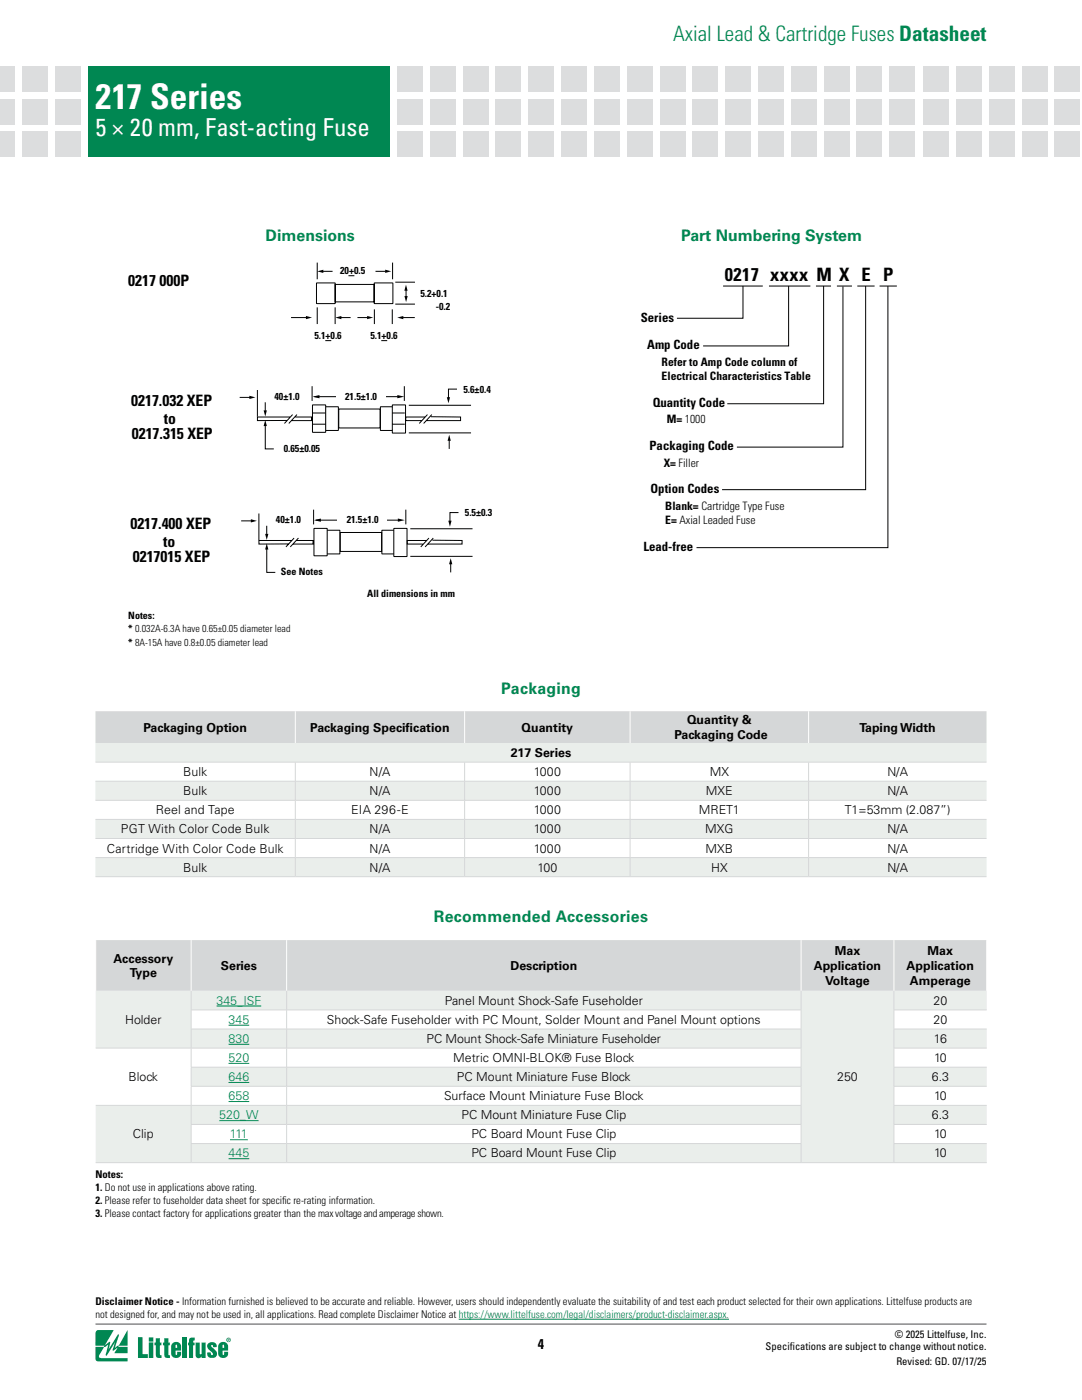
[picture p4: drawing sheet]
<svg xmlns="http://www.w3.org/2000/svg" width="216mm" height="279mm" viewBox="0 0 216 279" stroke-linecap="round" stroke-linejoin="round" font-family="sans-serif">
<defs><g id="words">
<text font-size="7.1" fill="#fff" x="19" y="21.8">217 Series</text>
<text font-size="4.9" fill="#fff" x="19" y="27.1">5 × 20 mm, Fast-acting Fuse</text>
<text font-size="4.2" fill="#008752" x="134.3" y="8.1">Axial Lead &amp; Cartridge Fuses Datasheet</text>
<text font-size="3.7" x="144.6" y="56">0217 xxxx M X E P</text>
<g font-size="3.2" fill="#008752">
<text x="53" y="48">Dimensions</text>
<text x="136" y="48">Part Numbering System</text>
<text x="100" y="138.5">Packaging</text>
<text x="86.6" y="184">Recommended Accessories</text>
</g>
<g font-size="3.1">
<text x="25.6" y="57.2">0217 000P</text>
<text x="26.2" y="81">0217.032 XEP</text>
<text x="26.3" y="87.6">0217.315 XEP</text>
<text x="32.7" y="84.6">to</text>
<text x="26" y="105.6">0217.400 XEP</text>
<text x="26.5" y="112.2">0217015 XEP</text>
<text x="32.5" y="109.2">to</text>
</g>
<text font-size="2.8" x="107.3" y="269.2">4</text>
<g font-size="2.5">
<text x="127.9" y="64.2">Series</text>
<text x="129.1" y="69.7">Amp Code</text>
<text x="130.2" y="81.3">Quantity Code</text>
<text x="129.6" y="89.9">Packaging Code</text>
<text x="129.8" y="98.4">Option Codes</text>
<text x="128.4" y="109.9">Lead-free</text>
<text x="28.6" y="146">Packaging Option</text>
<text x="61.9" y="146">Packaging Specif</text>
<text x="80.9" y="146">ication</text>
<text x="104.1" y="146">Quantity</text>
<text x="134.6" y="147.5">Packaging Code</text>
<text x="137.1" y="144.5">Quantity &amp;</text>
<text x="171.5" y="146">Taping Width</text>
<text x="36.5" y="154.9">Bulk</text>
<text x="73.7" y="154.9">N/A</text>
<text x="101.9" y="151.1">217 Series</text>
<text x="106.5" y="154.9">1000</text>
<text x="141.6" y="154.9">MX</text>
<text x="177.1" y="154.9">N/A</text>
<text x="36.5" y="158.7">Bulk</text>
<text x="73.7" y="158.7">N/A</text>
<text x="106.5" y="158.7">1000</text>
<text x="140.9" y="158.7">MXE</text>
<text x="177.1" y="158.7">N/A</text>
<text x="24.1" y="166.3">PGT With Color Code Bulk</text>
<text x="31.1" y="162.5">Reel and Tape</text>
<text x="70.1" y="162.5">EIA 296-E</text>
<text x="73.7" y="166.3">N/A</text>
<text x="106.5" y="166.3">1000</text>
<text x="106.5" y="162.5">1000</text>
<text x="139.5" y="162.5">MRET1</text>
<text x="140.7" y="166.3">MXG</text>
<text x="168.6" y="162.5">T1=53mm (2.087”)</text>
<text x="177.1" y="166.3">N/A</text>
<text x="21.3" y="170.1">Cartridge With Color Code Bulk</text>
<text x="36.5" y="173.9">Bulk</text>
<text x="73.7" y="170.1">N/A</text>
<text x="73.7" y="173.9">N/A</text>
<text x="106.5" y="170.1">1000</text>
<text x="107.2" y="173.9">100</text>
<text x="140.8" y="170.1">MXB</text>
<text x="141.9" y="173.9">HX</text>
<text x="177.1" y="170.1">N/A</text>
<text x="177.1" y="173.9">N/A</text>
<text x="166.6" y="190.6">Max</text>
<text x="185.1" y="190.6">Max</text>
<text x="22.7" y="192.1">Accessory</text>
<text x="25.9" y="195.1">Type</text>
<text x="44.1" y="193.6">Series</text>
<text x="101.8" y="193.6">Description</text>
<text x="162.4" y="193.6">Application</text>
<text x="164.7" y="196.5">Voltage</text>
<text x="180.9" y="193.6">Application</text>
<text x="181.6" y="196.5">Amperage</text>
<text x="88.8" y="200.5">Panel Mount Shock-Safe Fuseholder</text>
<text x="186.3" y="200.5">20</text>
<text x="25" y="204.3">Holder</text>
<text x="65.2" y="204.4">Shock-Safe Fuseholder with PC Mount, Solder Mount and Panel Mount options</text>
<text x="85.1" y="208.2">PC Mount Shock-Safe Miniature Fuseholder</text>
<text x="186.3" y="204.4">20</text>
<text x="186.3" y="208.2">16</text>
<text x="25.6" y="215.8">Block</text>
<text x="90.4" y="212">Metric OMNI-BLOK® Fuse Block</text>
<text x="91.2" y="215.8">PC Mount Miniature Fuse Block</text>
<text x="167.1" y="215.7">250</text>
<text x="185.9" y="215.8">6.3</text>
<text x="186.4" y="212">10</text>
<text x="88.6" y="219.6">Surface Mount Miniature Fuse Block</text>
<text x="186.4" y="219.6">10</text>
<text x="26.5" y="227.2">Clip</text>
<text x="92.1" y="223.4">PC Mount Miniature Fuse Clip</text>
<text x="94.1" y="227.2">PC Board Mount Fuse Clip</text>
<text x="185.9" y="223.4">6.3</text>
<text x="186.4" y="227.2">10</text>
<text x="94.1" y="231">PC Board Mount Fuse Clip</text>
<text x="186.4" y="231">10</text>
</g>
<g font-size="2.5" fill="#008752">
<text x="43.2" y="200.5">345_ISF</text>
<text x="45.6" y="204.4">345</text>
<text x="45.6" y="208.2">830</text>
<text x="45.6" y="212">520</text>
<text x="45.6" y="215.8">646</text>
<text x="45.6" y="219.6">658</text>
<text x="43.8" y="223.4">520_W</text>
<text x="45.9" y="227.2">111</text>
<text x="45.6" y="231">445</text>
</g>
<g font-size="2.3">
<text x="132" y="73">Refer to Amp Code column of</text>
<text x="132" y="75.8">Electrical Characteristics Table</text>
<text x="133.1" y="84.5">M= 1000</text>
<text x="132.4" y="93.1">X= Filler</text>
<text x="132.7" y="101.7">Blank= Cartridge Type Fuse</text>
<text x="132.7" y="104.5">E= Axial Leaded Fuse</text>
</g>
<g font-size="2.1">
<text x="19" y="235.2">Notes:</text>
<text x="19" y="237.7">1. Do not use in applications above rating.</text>
<text x="19" y="240.2">2. Please refer to fuseholder data sheet for specific re-rating information.</text>
<text x="19" y="242.8">3. Please contact factory for applications greater than the max voltage and amperage shown.</text>
<text x="19" y="260.5">Disclaimer Notice - Information furnished is believed to be accurate and reliable. However, users should independently evaluate the suitability of and test each product selected for their own applications. Littelfuse products are</text>
<text x="19" y="263.1">not designed for, and may not be used in, all applications. Read complete Disclaimer Notice at https://www.littelfuse.com/legal/disclaimers/product-disclaimer.aspx.</text>
<text x="152.8" y="269.5">Specif</text>
<text x="157.6" y="269.5">ications are subject to change without notice.</text>
<text x="178.6" y="267">© 2025 Littelfuse, Inc.</text>
<text x="178.9" y="272.3">Revised: GD. 07/17/25</text>
</g>
<g font-size="2">
<text x="67.9" y="54.7">20+0.5</text>
<text x="83.9" y="59.3">5.2+0.1</text>
<text x="86.9" y="61.9">-0.2</text>
<text x="62.7" y="67.7">5.1+0.6</text>
<text x="73.9" y="67.7">5.1+0.6</text>
<text x="54.8" y="79.8">40±1.0</text>
<text x="68.9" y="79.8">21.5±1.0</text>
<text x="92.5" y="78.4">5.6±0.4</text>
<text x="56.6" y="90.2">0.65±0.05</text>
<text x="55.1" y="104.4">40±1.0</text>
<text x="69.2" y="104.4">21.5±1.0</text>
<text x="92.8" y="103">5.5±0.3</text>
<text x="56.1" y="114.8">See Notes</text>
<text x="73.3" y="119.1">All dimensions in mm</text>
<text x="25.6" y="123.5">Notes:</text>
<text x="25.6" y="126.2">* 0.032A-6.3A have 0.65±0.05 diameter lead</text>
<text x="25.6" y="128.9">* 8A-15A have 0.8±0.05 diameter lead</text>
</g>
</g></defs>
<path d="M19 264.2h177.8" fill="none" stroke="#4d4d4f" stroke-width=".2"/>
<g fill="#008752">
<path d="M19.2 265.6l.4-.2 3.1 .1-1.7 2.9 .8-.6 .2 .1-.3 1.4 1.9-3 .1 .3-.8 2.4 .8-.5 1.8-3.1v3.2h-1.8l-.1 .2h1.9v1.3l-2.7-.1 .7-1-.9 .6-.1-.2 .5-1.6-1.7 2.7h-.1l-.1-.2 .5-1.9-.8 .4-1.1 1.9a1.05 1.05 0 0 0 1.3 .4h4.5v.6h-6l-.3-.2-.1-.3v-2.4h1.6l.1-.2h-1.7v-2.5z"/>
<path d="M27.5 266.9h.9v3.4h1.1v.7h-2z"/>
<path d="M31.1 267.1h.8v.8h.3v.6h-.3v1.7v.2l.3 .1v.5a.81 .81 0 0 1-1.1-.4v-2.1h-.3v-.6h.3z"/>
<path d="M32.8 267.1h.8v.8h.3v.6h-.3v1.7v.2l.3 .1v.5a.81 .81 0 0 1-1.1-.4v-2.1h-.3v-.6h.3z"/>
<path d="M36.4 266.9h.8v4.1h-.8z"/>
<path d="M37.9 267.1l1-.2v.6a.3 .3 0 0 0-.3 .1 .3 .3 0 0 0-.1 .3h.3v.6h-.3v2.5h-.8v-2.5h-.2v-.6h.2z"/>
<path d="M39 267.9h.8v2.2l.2 .2 .2-.1v-2.3h.8v3.1h-.8v-.4a.61 .61 0 0 1-.7 .5 .61 .61 0 0 1-.5-.6z"/>
<path d="M41.5 268.2a.98 .98 0 0 1 1.1-.3 .98 .98 0 0 1 .6 .9l-.7 .1v-.4l-.3-.1-.1 .3 .5 .4a1.06 1.06 0 0 1 .3 1.8 .97 .97 0 0 1-1.1 .1 .97 .97 0 0 1-.4-1.1h.6l.1 .4 .3 .1a.69 .69 0 0 0-.5-.8l-.4-.5a.78 .78 0 0 1 0-.9z"/>
<path d="M17.6 13.2h60.1v18.1h-60.1z"/>
<path d="M29.7 266.9h.9v.8h-.9zM29.7 267.9h.9v3.1h-.9z"/>
<path d="M45.3 267.4a.35 .35 0 0 0 .7 0 .35 .35 0 0 0-.7 0zM45.2 267.4a.45 .45 0 0 1 .9 0 .45 .45 0 0 1-.9 0zM45.5 267.2l.2 .2zM45.4 267.2h.4v.4l-.2-.2-.2 .2z"/>
<path d="M44.4 268.4v.6h.3v-.5zM43.9 268a1.01 1.01 0 0 1 1.6 .6v.9h-1.1l.1 .9h.2v-.6h.8a1.02 1.02 0 0 1-.7 1.2 1.02 1.02 0 0 1-1.3-.8v-1.6z"/>
<path d="M35.1 268.4l-.1 .6h.3v-.5zM34.5 268a1.01 1.01 0 0 1 1.6 .6v.9h-1.1l.1 .9h.2v-.6h.8a1.02 1.02 0 0 1-.7 1.2 1.02 1.02 0 0 1-1.2-.8v-1.6z"/>
</g>
<g fill="#dcddde">
<path d="M11.1 13.2h5v5h-5z"/>
<path d="M11.1 19.8h5v5h-5z"/>
<path d="M11.1 26.3h5v5h-5z"/>
<path d="M4.5 13.2h5v5h-5z"/>
<path d="M4.5 19.8h5v5h-5z"/>
<path d="M4.5 26.3h5v5h-5z"/>
<path d="M-.1 13.2h3.1v5h-3.1z"/>
<path d="M-.1 19.8h3.1v5h-3.1z"/>
<path d="M-.1 26.3h3.1v5h-3.1z"/>
<path d="M177.5 13.2h5v5h-5z"/>
<path d="M177.5 19.8h5v5h-5z"/>
<path d="M177.5 26.3h5v5h-5z"/>
<path d="M79.3 13.2h5v5h-5z"/>
<path d="M79.3 19.8h5v5h-5z"/>
<path d="M79.3 26.3h5v5h-5z"/>
<path d="M85.9 13.2h5v5h-5z"/>
<path d="M85.9 19.8h5v5h-5z"/>
<path d="M85.9 26.3h5v5h-5z"/>
<path d="M92.4 13.2h5v5h-5z"/>
<path d="M92.4 19.8h5v5h-5z"/>
<path d="M92.4 26.3h5v5h-5z"/>
<path d="M99 13.2h5v5h-5z"/>
<path d="M99 19.8h5v5h-5z"/>
<path d="M99 26.3h5v5h-5z"/>
<path d="M105.5 13.2h5v5h-5z"/>
<path d="M105.5 19.8h5v5h-5z"/>
<path d="M105.5 26.3h5v5h-5z"/>
<path d="M112 13.2h5.1v5h-5.1z"/>
<path d="M112 19.8h5.1v5h-5.1z"/>
<path d="M112 26.3h5.1v5h-5.1z"/>
<path d="M118.6 13.2h5v5h-5z"/>
<path d="M118.6 19.8h5v5h-5z"/>
<path d="M118.6 26.3h5v5h-5z"/>
<path d="M125.1 13.2h5v5h-5z"/>
<path d="M125.1 19.8h5v5h-5z"/>
<path d="M125.1 26.3h5v5h-5z"/>
<path d="M131.7 13.2h5v5h-5z"/>
<path d="M131.7 19.8h5v5h-5z"/>
<path d="M131.7 26.3h5v5h-5z"/>
<path d="M138.2 13.2h5v5h-5z"/>
<path d="M138.2 19.8h5v5h-5z"/>
<path d="M138.2 26.3h5v5h-5z"/>
<path d="M144.8 13.2h5v5h-5z"/>
<path d="M144.8 19.8h5v5h-5z"/>
<path d="M144.8 26.3h5v5h-5z"/>
<path d="M151.3 13.2h5v5h-5z"/>
<path d="M151.3 19.8h5v5h-5z"/>
<path d="M151.3 26.3h5v5h-5z"/>
<path d="M157.9 13.2h5v5h-5z"/>
<path d="M157.9 19.8h5v5h-5z"/>
<path d="M157.9 26.3h5v5h-5z"/>
<path d="M164.4 13.2h5v5h-5z"/>
<path d="M164.4 19.8h5v5h-5z"/>
<path d="M164.4 26.3h5v5h-5z"/>
<path d="M171 13.2h5v5h-5z"/>
<path d="M171 19.8h5v5h-5z"/>
<path d="M171 26.3h5v5h-5z"/>
<path d="M184.3 13.2h5v5h-5z"/>
<path d="M184.3 19.8h5v5h-5z"/>
<path d="M184.3 26.3h5v5h-5z"/>
<path d="M190.9 13.2h5v5h-5z"/>
<path d="M190.9 19.8h5v5h-5z"/>
<path d="M190.9 26.3h5v5h-5z"/>
<path d="M197.4 13.2h5v5h-5z"/>
<path d="M197.4 19.8h5v5h-5z"/>
<path d="M197.4 26.3h5v5h-5z"/>
<path d="M204 13.2h5v5h-5z"/>
<path d="M204 19.8h5v5h-5z"/>
<path d="M204 26.3h5v5h-5z"/>
<path d="M210.5 13.2h5v5h-5z"/>
<path d="M210.5 19.8h5v5h-5z"/>
<path d="M210.5 26.3h5v5h-5z"/>
</g>
<path d="M63.2 56.5h3.7v4.1h-3.7zM66.9 56.8h7.7v3.4h-7.7zM74.7 56.5h3.7v4.1h-3.7zM64.9 81.2h2.6v4.7h-2.6zM75.9 81.2h2.6v4.7h-2.6z" fill="none" stroke="#000" stroke-width=".2"/>
<path d="M78.3 80.8h2.6l-.1 5.6h-2.5z" fill="#fff"/>
<path d="M78.3 80.8h2.6l-.1 5.6h-2.5z" fill="none" stroke="#000" stroke-width=".2"/>
<path d="M62.4 80.8h2.6l-.1 5.5h-2.5z" fill="#fff"/>
<g fill="none" stroke="#000" stroke-width=".2">
<path d="M63.3 52.4v3.3M64.3 54.1h2.1M74.9 54.1h2.1M78.3 52.4v3.3M78.9 56.3h3.9M81 57.5v1.8M47.8 79.3h2.1M51.4 77.8v5.4M58.1 63.4h3.4M62.3 77.1v2.9M62.7 79.2h16.8M63.3 61.3v3.4"/>
<path d="M66.9 61.3v3.4M67.9 63.4h2.1M71.3 63.4h2.1M74.7 61.7v3M78.3 61.7v3M78.9 60.7h3.9M80.3 63.4h2.5M80.7 77.1v2.9M52.9 80.3v1.8M52.9 84.8v4.8h1.7M57.9 83.2h-6.5v.7h5.8M58.4 82.7l-1.6 1.8"/>
<path d="M58.9 83.2h3.3v.7h-4M59.3 82.7l-1.7 1.8M62.4 80.8h2.6l-.1 5.5h-2.5zM67.6 81.6h8.3v3.8h-8.3zM81.6 80.9h12.4M81.6 86.4h12.4M84.8 83.2h-3.8v.7h3.1M85.3 82.7l-1.6 1.8M86 83.2h5.9v.7h-6.8M86.2 82.7l-1.7 1.8M89.6 87.7v1.9"/>
</g>
<g fill="#000">
<path d="M63.3 54.2l1.2-.4v.7zM76.9 53.8l1.2 .3-1.2 .4zM80.7 59.1h.7l-.4 1.2zM81 56.8l.3 1.2h-.6zM49.8 79l1.2 .3-1.2 .3zM61 63.1l1.3 .3-1.3 .3zM62.4 79.2l1.3-.4v.7zM66.9 63.4l1.2-.3v.6zM73.3 63.1l1.2 .3-1.2 .3zM79.3 78.8l1.4 .4-1.4 .3zM79.3 63.4l1.2-.3v.6zM52.6 81.9h.7l-.4 1.2z"/>
<path d="M52.9 83.8l.4 1.2h-.7zM89.6 86.8l.4 1.2h-.7z"/>
</g>
<path d="M67.1 78.8h9.8v.7h-9.8z" fill="#fff"/>
<path d="M69.5 55h1.2M64.9 68h1.2M76.1 68h1.2M91.2 77.7h-1.7v1.8M62.5 82.4h2.5M62.5 84.7h2.5M78.2 82.4h2.6M78.2 84.7h2.6M65.2 105.8h2.6v4.7h-2.6zM76.2 105.8h2.6v4.7h-2.6z" fill="none" stroke="#000" stroke-width=".2"/>
<path d="M89.2 79.3h.6l-.3 1.2z" fill="#000"/>
<path d="M78.6 105.5h2.6l-.1 5.6-2.5-.1z" fill="#fff"/>
<path d="M78.6 105.5h2.6l-.1 5.6-2.5-.1z" fill="none" stroke="#000" stroke-width=".2"/>
<path d="M62.7 105.5h2.6l-.1 5.4h-2.5z" fill="#fff"/>
<g fill="none" stroke="#000" stroke-width=".2">
<path d="M48.1 104h2.1M51.7 102.5v5.3M53.2 104.9v1.9M53.2 109.4v4.8h1.7M58.2 107.9h-6.5v.7h5.8M58.7 107.4l-1.6 1.8M59.2 107.9h3.3v.7h-4M59.6 107.4l-1.7 1.8M62.6 101.7v3M62.7 105.5h2.6l-.1 5.4h-2.5zM63 103.8h16.6M67.9 106.3h8.3v3.8h-8.3z"/>
<path d="M81 101.7v3M81.9 105.5h12.4M81.9 111h12.4M85.1 107.9h-3.8v.7h3.1M85.6 107.4l-1.6 1.8M86.3 107.8l5.9 .1v.7h-6.8M86.5 107.4l-1.7 1.8M89.9 112.4v1.8"/>
</g>
<path d="M50.1 103.6l1.2 .3-1.2 .4zM52.9 106.5h.7l-.4 1.3zM53.2 108.5l.4 1.2h-.7zM62.6 103.8l1.4-.3v.6zM79.4 103.5l1.4 .3-1.4 .3zM89.9 111.4l.4 1.2h-.7z" fill="#000"/>
<path d="M67.4 103.5h9.8v.6h-9.8z" fill="#fff"/>
<g fill="none" stroke="#000" stroke-width=".2">
<path d="M144.3 57.1h7.9M148.3 57.1v6.4h-13.2M153.4 57.1h8.3M157.4 57.1v11.9h-17.1M162.8 57.1h3M164.3 57.1v23.5h-19.2M167 57.1h3M168.2 57.2v32h-21.2M171.1 57.1h3.4M172.7 57.1v40.6h-28.6M175.5 57.1h3.5M177.2 57.1v52.2h-38.2"/>
<path d="M91.5 102.3h-1.7v1.8"/>
</g>
<path d="M89.5 103.9h.6l-.3 1.2z" fill="#000"/>
<path d="M19 141.9h39.9v6.4h-39.9zM58.9 141.9h33.8v6.4h-33.8zM92.7 141.9h33v6.4h-33zM125.7 141.9h35.6v6.4h-35.6zM161.3 141.9h35.5v6.4h-35.5z" fill="#d5d7d8"/>
<path d="M19 148.3h177.8v3.8h-177.8zM19 155.9h39.9v3.8h-39.9zM58.9 155.9h33.8v3.8h-33.8zM92.7 155.9h33v3.8h-33zM125.7 155.9h35.6v3.8h-35.6zM161.3 155.9h35.5v3.8h-35.5zM19 163.5h39.9v3.8h-39.9zM58.9 163.5h33.8v3.8h-33.8zM92.7 163.5h33v3.8h-33zM125.7 163.5h35.6v3.8h-35.6zM161.3 163.5h35.5v3.8h-35.5zM19 171.2h39.9v3.8h-39.9zM58.9 171.2h33.8v3.8h-33.8zM92.7 171.2h33v3.8h-33zM125.7 171.2h35.6v3.8h-35.6zM161.3 171.2h35.5v3.8h-35.5z" fill="#eaeeeb"/>
<path d="M58.9 141.9v6.4M92.7 141.9v6.4M125.7 141.9v6.4M161.3 141.9v6.4" fill="none" stroke="#fff" stroke-width=".2"/>
<g fill="none" stroke="#d5d7d8" stroke-width=".2">
<path d="M19 152.1h177.9M19 155.9h177.9M19 159.7h177.9M58.9 152.1v3.8M58.9 156v3.7M58.9 159.8v3.7M92.7 152.1v3.8M92.7 156v3.7M92.7 159.8v3.7M125.7 152.1v3.8M125.7 156v3.7M125.7 159.8v3.7"/>
<path d="M161.3 152.1v3.8M161.3 156v3.7M161.3 159.8v3.7M19 163.5h177.9M19 167.3h177.9M19 171.2h177.9M19 175h177.9M58.9 163.6v3.7M58.9 167.4v3.7M58.9 171.2v3.7M92.7 163.6v3.7M92.7 167.4v3.7"/>
<path d="M92.7 171.2v3.7M125.7 163.6v3.7M125.7 167.4v3.7M125.7 171.2v3.7M161.3 163.6v3.7M161.3 167.4v3.7M161.3 171.2v3.7"/>
</g>
<path d="M19.1 187.6h19v10.1h-19zM38.1 187.6h19.1v10.1h-19.1zM57.2 187.6h102.7v10.1h-102.7zM159.9 187.6h18.5v10.1h-18.5zM178.4 187.6h18.5v10.1h-18.5z" fill="#d5d7d8"/>
<g fill="#eaeeeb">
<path d="M19.1 197.7h19v11.5h-19zM159.9 197.7h18.5v34.3h-18.5zM19.1 220.6h19v11.4h-19zM38.1 220.6h19.1v3.8h-19.1zM57.2 220.6h102.7v3.8h-102.7z"/>
<path d="M38.1 197.7h19.1v3.9h-19.1zM57.2 197.7h102.7v3.9h-102.7zM178.4 197.7h18.5v3.9h-18.5zM38.1 205.4h19.1v3.8h-19.1zM57.2 205.4h102.7v3.8h-102.7zM178.4 205.4h18.5v3.8h-18.5zM178.4 220.6h18.5v3.8h-18.5zM38.1 228.2h19.1v3.8h-19.1zM57.2 228.2h102.7v3.8h-102.7zM178.4 228.2h18.5v3.8h-18.5z"/>
</g>
<g fill="#fff">
<path d="M19.1 209.2h19v11.4h-19z"/>
<path d="M38.1 201.6h19.1v3.8h-19.1zM57.2 201.6h102.7v3.8h-102.7zM178.4 201.6h18.5v3.8h-18.5zM38.1 209.2h19.1v3.8h-19.1zM57.2 209.2h102.7v3.8h-102.7zM178.4 209.2h18.5v3.8h-18.5zM38.1 216.8h19.1v3.8h-19.1zM57.2 216.8h102.7v3.8h-102.7zM178.4 216.8h18.5v3.8h-18.5zM38.1 224.4h19.1v3.8h-19.1zM57.2 224.4h102.7v3.8h-102.7zM178.4 224.4h18.5v3.8h-18.5z"/>
</g>
<path d="M38.1 213h19.1v3.8h-19.1zM57.2 213h102.7v3.8h-102.7zM178.4 213h18.5v3.8h-18.5z" fill="#eaeeeb"/>
<path d="M19.1 187.6v10.1M38.1 187.6v10.1M57.2 187.6v10.1M159.9 187.6v10.1M178.4 187.6v10.1M196.9 187.6v10.1" fill="none" stroke="#fff" stroke-width=".2"/>
<g fill="none" stroke="#d5d7d8" stroke-width=".2">
<path d="M38.1 197.7v3.8M57.2 197.7v3.8M159.9 197.7v3.8M178.4 197.7v3.8M19.1 209.2h140.8M38.1 201.6h121.8M38.1 205.4h121.8M38.1 213h121.8M38.1 216.8h121.8M38.1 201.6v3.7M38.1 205.4v3.7M38.1 209.2v3.7"/>
<path d="M38.1 213v3.7M38.1 216.8v3.8M57.2 201.6v3.7M57.2 205.4v3.7M57.2 209.2v3.7M57.2 213v3.7M57.2 216.8v3.8M159.9 201.6v3.7M159.9 205.4v3.7M159.9 209.2v3.7M159.9 213v3.7M159.9 216.8v3.8"/>
<path d="M178.3 201.6h18.6M178.3 205.4h18.6M178.3 209.2h18.6M178.3 213h18.6M178.3 216.8h18.6M178.4 201.6v3.7M178.4 205.4v3.7M178.4 209.2v3.7M178.4 213v3.7M178.4 216.8v3.8M19.1 220.6h140.8M19.1 232h177.8"/>
<path d="M38.1 224.4h121.8M38.1 228.2h121.8M38.1 220.6v3.8M38.1 224.5v3.7M38.1 228.3v3.6M57.2 220.6v3.8M57.2 224.5v3.7M57.2 228.3v3.6M159.9 220.6v3.8M159.9 224.5v3.7M159.9 228.3v3.6M178.3 220.6h18.6"/>
<path d="M178.3 224.4h18.6M178.3 228.2h18.6M178.4 220.6v3.8M178.4 224.5v3.7M178.4 228.3v3.6"/>
</g>
<path d="M43.2 200.8h8.9M45.6 204.6h4.1M45.6 208.4h4.1M45.6 212.2h4.1M45.6 216h4.1M45.6 219.8h4.1M43.8 223.6h7.8M45.6 231.2h4.1M45.9 227.5h3.5M91.5 263.3h54" fill="none" stroke="#008752" stroke-width=".2"/>
<use href="#words"/>
</svg>
